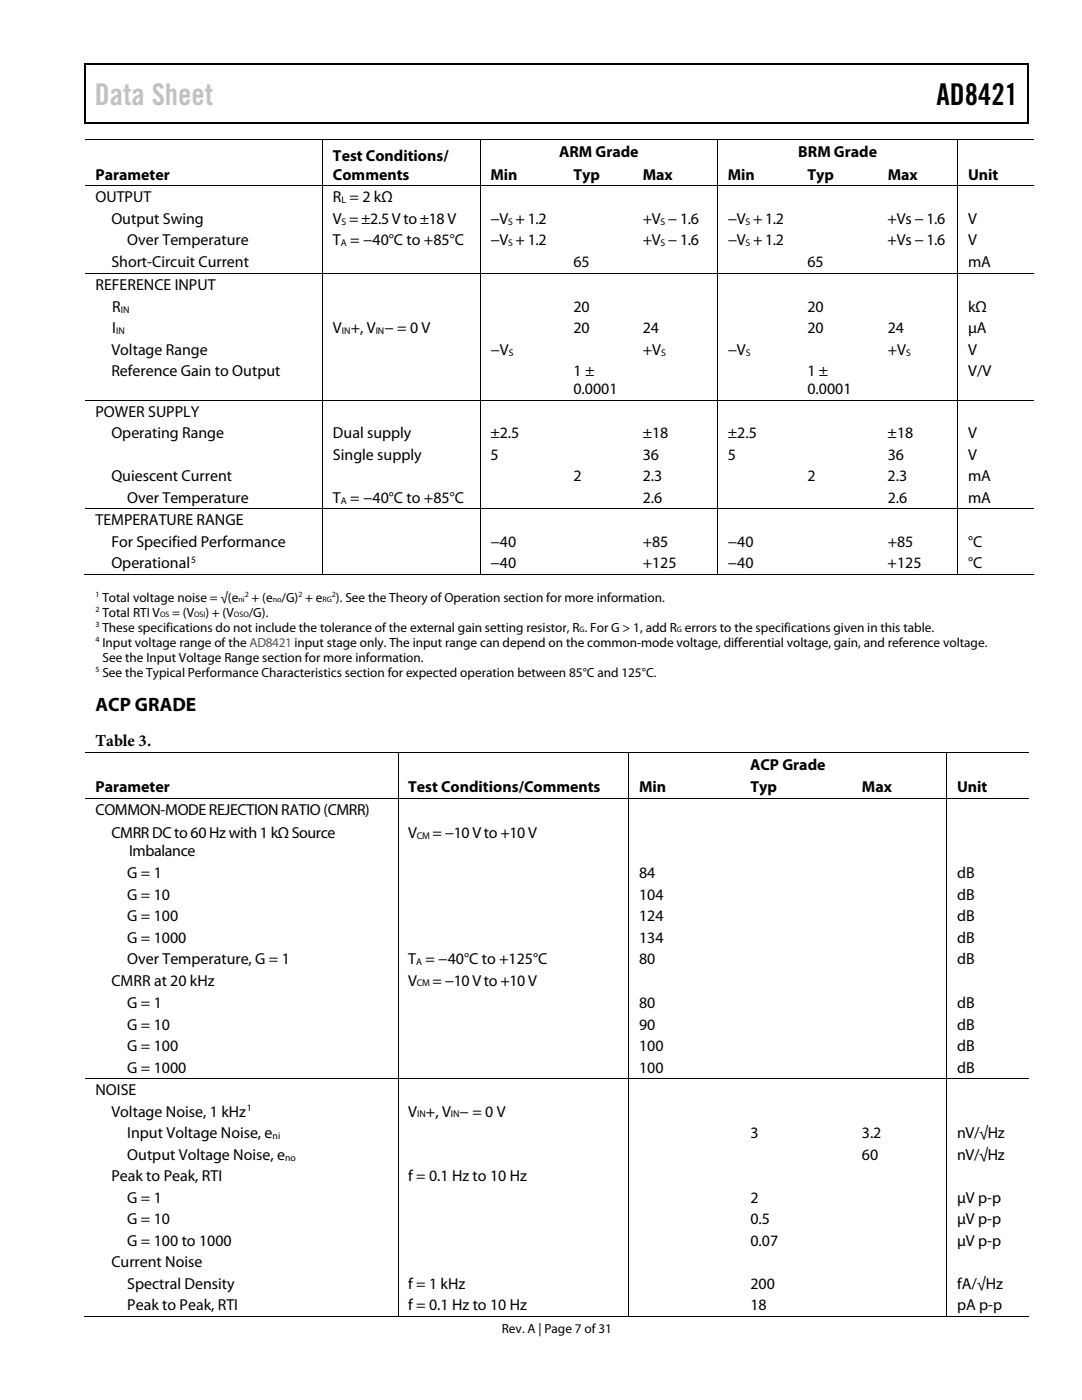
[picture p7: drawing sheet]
<svg xmlns="http://www.w3.org/2000/svg" width="216mm" height="279mm" viewBox="0 0 216 279" stroke-linecap="round" stroke-linejoin="round" font-family="sans-serif">
<defs><g id="words">
<text font-size="6" fill="#c1c1c1" x="18.9" y="21">Data Sheet</text>
<text font-size="6" x="186.9" y="21">AD8421</text>
<text font-size="3.9" x="19" y="142">ACP GRADE</text>
<text font-size="3.3" x="19" y="148.8">Table 3.</text>
<g font-size="3.2">
<text x="19" y="35.9">Parameter</text>
<text x="66.4" y="32.2">Test Conditions/</text>
<text x="66.4" y="35.9">Comments</text>
<text x="97.9" y="35.9">Min</text>
<text x="111.6" y="31.4">ARM Grade</text>
<text x="114.4" y="35.9">Typ</text>
<text x="128.3" y="35.9">Max</text>
<text x="145.2" y="35.9">Min</text>
<text x="159.3" y="31.4">BRM Grade</text>
<text x="161.1" y="35.9">Typ</text>
<text x="177.1" y="35.9">Max</text>
<text x="193.2" y="35.9">Unit</text>
<text x="19" y="40.3">OUTPUT</text>
<text x="66.4" y="40.3">R = 2 kΩ</text>
<text x="22.2" y="44.6">Output Swing</text>
<text x="66.4" y="44.6">V = ±2.5V to ±18V</text>
<text x="97.9" y="44.6">−V + 1.2</text>
<text x="128.2" y="44.6">+V − 1.6</text>
<text x="145.2" y="44.6">−V + 1.2</text>
<text x="177.1" y="44.6">+Vs − 1.6</text>
<text x="193.2" y="44.6">V</text>
<text x="22.2" y="53.2">Short-Circuit Current</text>
<text x="25.4" y="48.9">Over Temperature</text>
<text x="66.4" y="48.9">T = −40°C to +85°C</text>
<text x="97.9" y="48.9">−V + 1.2</text>
<text x="114.4" y="53.2">65</text>
<text x="128.2" y="48.9">+V − 1.6</text>
<text x="145.2" y="48.9">−V + 1.2</text>
<text x="161.1" y="53.2">65</text>
<text x="177.1" y="48.9">+Vs − 1.6</text>
<text x="193.2" y="53.2">mA</text>
<text x="193.2" y="48.9">V</text>
<text x="19" y="57.9">REFERENCE INPUT</text>
<text x="22.4" y="62.2">R</text>
<text x="114.4" y="62.2">20</text>
<text x="161.1" y="62.2">20</text>
<text x="193.2" y="62.2">kΩ</text>
<text x="22.2" y="70.8">Voltage Range</text>
<text x="22.4" y="66.5">I</text>
<text x="66.4" y="66.5">V +, V − = 0 V</text>
<text x="97.9" y="70.8">−V</text>
<text x="114.4" y="66.5">20</text>
<text x="128.2" y="66.5">24</text>
<text x="128.2" y="70.8">+V</text>
<text x="145.2" y="70.8">−V</text>
<text x="161.1" y="66.5">20</text>
<text x="177.1" y="66.5">24</text>
<text x="177.1" y="70.8">+V</text>
<text x="193.2" y="66.5">µA</text>
<text x="193.2" y="70.8">V</text>
<text x="22.2" y="75.1">Reference Gain to Output</text>
<text x="114.4" y="75.1">1 ±</text>
<text x="161.1" y="75.1">1 ±</text>
<text x="193.2" y="75.1">V/V</text>
<text x="19" y="83.2">POWER SUPPLY</text>
<text x="114.4" y="78.7">0.0001</text>
<text x="161.1" y="78.7">0.0001</text>
<text x="22.2" y="87.5">Operating Range</text>
<text x="66.4" y="87.5">Dual supply</text>
<text x="97.9" y="87.5">±2.5</text>
<text x="128.2" y="87.5">±18</text>
<text x="145.2" y="87.5">±2.5</text>
<text x="177.1" y="87.5">±18</text>
<text x="193.2" y="87.5">V</text>
<text x="66.4" y="91.8">Single supply</text>
<text x="97.9" y="91.8">5</text>
<text x="128.2" y="91.8">36</text>
<text x="145.2" y="91.8">5</text>
<text x="177.1" y="91.8">36</text>
<text x="193.2" y="91.8">V</text>
<text x="22.2" y="96.1">Quiescent Current</text>
<text x="25.4" y="100.4">Over Temperature</text>
<text x="66.4" y="100.4">T = −40°C to +85°C</text>
<text x="114.4" y="96.1">2</text>
<text x="128.2" y="96.1">2.3</text>
<text x="128.2" y="100.4">2.6</text>
<text x="161.1" y="96.1">2</text>
<text x="177.1" y="96.1">2.3</text>
<text x="177.1" y="100.4">2.6</text>
<text x="193.2" y="96.1">mA</text>
<text x="193.2" y="100.4">mA</text>
<text x="19" y="104.8">TEMPERATURE RANGE</text>
<text x="22.2" y="109.1">For Specified Performance</text>
<text x="22.2" y="113.4">Operational</text>
<text x="97.9" y="113.4">−40</text>
<text x="97.9" y="109.1">−40</text>
<text x="128.2" y="113.4">+125</text>
<text x="128.2" y="109.1">+85</text>
<text x="145.2" y="113.4">−40</text>
<text x="145.2" y="109.1">−40</text>
<text x="177.1" y="113.4">+125</text>
<text x="177.1" y="109.1">+85</text>
<text x="193.2" y="113.4">°C</text>
<text x="193.2" y="109.1">°C</text>
<text x="149.7" y="153.6">ACP Grade</text>
<text x="19" y="158.1">Parameter</text>
<text x="81.4" y="158.1">Test Conditions/Comments</text>
<text x="127.5" y="158.1">Min</text>
<text x="149.7" y="158.1">Typ</text>
<text x="172" y="158.1">Max</text>
<text x="191" y="158.1">Unit</text>
<text x="19" y="162.6">COMMON-MODE REJECTIONRATIO (CMRR)</text>
<text x="22.2" y="167.3">CMRR DC to 60 Hz with 1 kΩSource</text>
<text x="81.4" y="167.3">V</text>
<text x="86.3" y="167.3">= −10 V to +10 V</text>
<text x="25.8" y="170.9">Imbalance</text>
<text x="25.4" y="175.2">G = 1</text>
<text x="25.4" y="179.5">G = 10</text>
<text x="127.5" y="175.2">84</text>
<text x="127.5" y="179.5">104</text>
<text x="191" y="175.2">dB</text>
<text x="191" y="179.5">dB</text>
<text x="25.4" y="183.8">G = 100</text>
<text x="127.5" y="183.8">124</text>
<text x="191" y="183.8">dB</text>
<text x="25.4" y="188.1">G = 1000</text>
<text x="127.5" y="188.1">134</text>
<text x="191" y="188.1">dB</text>
<text x="22.2" y="196.7">CMRR at 20 kHz</text>
<text x="25.4" y="192.4">Over Temperature, G = 1</text>
<text x="81.4" y="192.4">T = −40°C to +125°C</text>
<text x="81.5" y="196.7">V</text>
<text x="86.3" y="196.7">= −10 V to +10 V</text>
<text x="127.5" y="192.4">80</text>
<text x="191" y="192.4">dB</text>
<text x="25.4" y="201.2">G = 1</text>
<text x="127.5" y="201.2">80</text>
<text x="191" y="201.2">dB</text>
<text x="25.4" y="205.5">G = 10</text>
<text x="25.4" y="209.8">G = 100</text>
<text x="127.5" y="205.5">90</text>
<text x="127.5" y="209.8">100</text>
<text x="191" y="205.5">dB</text>
<text x="191" y="209.8">dB</text>
<text x="25.4" y="214.1">G = 1000</text>
<text x="127.5" y="214.1">100</text>
<text x="191" y="214.1">dB</text>
<text x="19" y="218.5">NOISE</text>
<text x="22.2" y="222.8">Voltage Noise, 1 kHz</text>
<text x="25.4" y="227.1">Input Voltage Noise, e</text>
<text x="81.4" y="222.8">V +, V − = 0 V</text>
<text x="149.7" y="227.1">3</text>
<text x="172" y="227.1">3.2</text>
<text x="191" y="227.1">nV/√Hz</text>
<text x="25.4" y="231.4">Output Voltage Noise, e</text>
<text x="172" y="231.4">60</text>
<text x="191" y="231.4">nV/√Hz</text>
<text x="22.2" y="235.7">Peak to Peak, RTI</text>
<text x="81.5" y="235.7">f = 0.1 Hz to 10 Hz</text>
<text x="25.4" y="240">G = 1</text>
<text x="25.4" y="244.3">G = 10</text>
<text x="149.7" y="240">2</text>
<text x="149.7" y="244.3">0.5</text>
<text x="191" y="240">µV p-p</text>
<text x="191" y="244.3">µV p-p</text>
<text x="25.4" y="248.6">G = 100 to 1000</text>
<text x="149.7" y="248.6">0.07</text>
<text x="191" y="248.6">µV p-p</text>
<text x="22.2" y="252.9">Current Noise</text>
<text x="25.4" y="257.2">Spectral Density</text>
<text x="81.4" y="257.2">f = 1 kHz</text>
<text x="149.7" y="257.2">200</text>
<text x="191" y="257.2">fA/√Hz</text>
<text x="25.4" y="261.5">Peak to Peak, RTI</text>
<text x="81.5" y="261.5">f = 0.1 Hz to 10 Hz</text>
<text x="149.7" y="261.5">18</text>
<text x="191" y="261.5">pA p-p</text>
</g>
<g font-size="2.6">
<text x="20.4" y="120.1">Total voltage noise = √(e</text>
<text x="20.4" y="123">Total RTI V</text>
<text x="34.4" y="123">= (V</text>
<text x="41" y="123">) + (V</text>
<text x="49.6" y="123">/G).</text>
<text x="50.2" y="120.1">+ (e /G) + e</text>
<text x="67" y="120.1">). See the Theory of Operation section for more information.</text>
<text x="20.4" y="126">These specifications do not include the tolerance of the external gain setting resistor, R . For G &gt; 1, add R errors to the specifications given in this table.</text>
<text x="20.4" y="129">Input voltage range of the AD8421 input stage only. The input range can depend on the common-mode voltage, differential voltage, gain, and reference voltage.</text>
<text x="20.4" y="135">See the Typical Performance Characteristics section for expected operation between 85°C and 125°C.</text>
<text x="20.4" y="132">See the Input Voltage Range section for more information.</text>
<text x="100.1" y="266">Rev. A | Page 7 of 31</text>
</g>
<g font-size="1.9">
<text x="68.2" y="40.5">L</text>
<text x="68.2" y="44.8">S</text>
<text x="101.4" y="44.8">S</text>
<text x="131.8" y="44.8">S</text>
<text x="148.8" y="44.8">S</text>
<text x="68" y="49.1">A</text>
<text x="101.4" y="49.1">S</text>
<text x="131.8" y="49.1">S</text>
<text x="148.8" y="49.1">S</text>
<text x="24.1" y="62.4">IN</text>
<text x="23.2" y="66.7">IN</text>
<text x="68.2" y="66.7">IN</text>
<text x="75" y="66.7">IN</text>
<text x="101.5" y="71">S</text>
<text x="131.9" y="71">S</text>
<text x="148.8" y="71">S</text>
<text x="180.8" y="71">S</text>
<text x="68" y="100.5">A</text>
<text x="38.1" y="112.4">5</text>
<text x="83.2" y="167.5">CM</text>
<text x="83" y="192.6">A</text>
<text x="83.2" y="196.9">CM</text>
<text x="49.3" y="221.8">1</text>
<text x="54.4" y="227.3">ni</text>
<text x="83.2" y="223">IN</text>
<text x="90" y="223">IN</text>
<text x="56.9" y="231.6">no</text>
</g>
<g font-size="1.6">
<text x="19" y="119.2">1</text>
<text x="48.8" y="119.2">2</text>
<text x="59.5" y="119.2">2</text>
<text x="66.2" y="119.2">2</text>
<text x="19" y="122.2">2</text>
<text x="19" y="125.2">3</text>
<text x="31.9" y="123.2">OS</text>
<text x="38.7" y="123.2">OSI</text>
<text x="46.7" y="123.2">OSO</text>
<text x="47.6" y="120.2">ni</text>
<text x="54.4" y="120.2">no</text>
<text x="64.4" y="120.2">RG</text>
<text x="19" y="128.1">4</text>
<text x="115.7" y="126.2">G</text>
<text x="135.1" y="126.2">G</text>
<text x="19" y="134.1">5</text>
</g>
</g></defs>
<g fill="#000">
<path d="M16.9 12.7h.2v1h-.2zM16.9 12.7h.2v.3h-.2zM82.5 12.7h.3v.3h-.3zM205.1 12.7h.2v1h-.2zM205.1 12.7h.2v.3h-.2zM16.9 24.4h.2v.3h-.2zM64.3 27.9h.2v.1h-.2zM64.3 37h.2v.2h-.2zM82.3 24.4h.2v.3h-.2zM95.7 27.9h.2v.1h-.2zM95.7 37h.2v.2h-.2zM112.4 37h.2v.2h-.2z"/>
<path d="M126.2 37h.2v.2h-.2zM143.1 27.9h.2v.1h-.2zM143.1 37h.2v.2h-.2zM159.1 37h.1v.2h-.1zM175.1 37h.2v.2h-.2zM191.1 27.9h.1v.1h-.1zM191.1 37h.1v.2h-.1zM205.1 24.4h.2v.3h-.2zM64.3 54.6h.2v.2h-.2zM95.7 54.6h.2v.2h-.2zM112.4 54.6h.2v.2h-.2zM126.2 54.6h.2v.2h-.2z"/>
<path d="M143.1 54.6h.2v.2h-.2zM159.1 54.6h.1v.2h-.1zM175.1 54.6h.2v.2h-.2zM191.1 54.6h.1v.2h-.1zM64.3 79.8h.2v.2h-.2zM95.7 79.8h.2v.2h-.2zM112.4 79.8h.2v.2h-.2zM126.2 79.8h.2v.2h-.2zM143.1 79.8h.2v.2h-.2zM159.1 79.8h.1v.2h-.1zM175.1 79.8h.2v.2h-.2zM191.1 79.8h.1v.2h-.1z"/>
<path d="M64.3 101.5h.2v.2h-.2zM64.3 114.6h.2v.1h-.2zM95.7 101.5h.2v.2h-.2zM95.7 114.6h.2v.1h-.2zM112.1 114.6h.2v.1h-.2zM112.4 101.5h.2v.2h-.2zM126 114.6h.1v.1h-.1zM126.2 101.5h.2v.2h-.2zM143.1 101.5h.2v.2h-.2zM143.1 114.6h.2v.1h-.2zM158.8 114.6h.2v.1h-.2zM159.1 101.5h.1v.2h-.1z"/>
<path d="M174.8 114.6h.2v.1h-.2zM175.1 101.5h.2v.2h-.2zM191.1 101.5h.1v.2h-.1zM191.1 114.6h.1v.1h-.1zM79.3 150.1h.2v.1h-.2zM79.3 159.2h.2v.2h-.2zM125.4 150.1h.2v.1h-.2zM125.4 159.2h.2v.2h-.2zM147.7 159.2h.2v.2h-.2zM169.9 159.2h.2v.2h-.2zM188.8 150.1h.2v.1h-.2zM188.8 159.2h.2v.2h-.2z"/>
<path d="M79.3 215.2h.2v.2h-.2zM125.4 215.2h.2v.2h-.2zM147.7 215.2h.2v.2h-.2zM169.9 215.2h.2v.2h-.2zM188.8 215.2h.2v.2h-.2zM79.3 262.7h.2v.1h-.2zM125.4 262.7h.2v.1h-.2zM147.4 262.7h.2v.1h-.2zM169.7 262.7h.2v.1h-.2zM188.8 262.7h.2v.1h-.2z"/>
</g>
<path d="M17 13.7v10.7M17.1 12.8h65.4M82.8 12.8h122.3M205.2 13.7v10.7M17.1 24.5h188" fill="none" stroke="#000" stroke-width=".25"/>
<g fill="none" stroke="#000" stroke-width=".2">
<path d="M17 27.9h47.3M17 37.1h47.3M64.4 28v9M64.4 37.2v17.4M64.5 27.9h31.2M64.5 37.1h31.2M95.8 28v9M95.8 37.2v17.4M95.9 27.9h47.2M95.9 37.1h16.5M112.6 37.1h13.6M126.4 37.1h16.7"/>
<path d="M143.2 28v9M143.2 37.2v17.4M143.3 27.9h47.7M143.3 37.1h15.8M159.2 37.1h15.9M175.3 37.1h15.8M191.1 28v9M191.1 37.2v17.4M191.2 27.9h15.2M191.2 37.1h15.2M17 54.7h47.3M64.4 54.8v25"/>
<path d="M64.5 54.7h31.2M95.8 54.8v25M95.9 54.7h16.5M112.6 54.7h13.6M126.4 54.7h16.7M143.2 54.8v25M143.3 54.7h15.8M159.2 54.7h15.9M175.3 54.7h15.8M191.1 54.8v25M191.2 54.7h15.2M17 79.9h47.3"/>
<path d="M64.5 79.9h31.2M95.9 79.9h16.5M112.6 79.9h13.6M126.4 79.9h16.7M143.3 79.9h15.8M159.2 79.9h15.9M175.3 79.9h15.8M191.2 79.9h15.2M64.4 80v21.5M95.8 80v21.5M143.2 80v21.5M191.1 80v21.5"/>
<path d="M16.8 114.7h47.5M17 101.6h47.3M64.4 101.7v12.9M64.5 101.6h31.2M64.5 114.7h31.2M95.8 101.7v12.9M95.9 101.6h16.5M95.9 114.7h47.2M112.6 101.6h13.6M126.4 101.6h16.7M143.2 101.7v12.9M143.3 101.6h15.8"/>
<path d="M143.3 114.7h47.8M159.2 101.6h15.9M175.3 101.6h15.8M191.1 101.7v12.9M191.2 101.6h15.2M191.2 114.7h15.2M17 150.1h62.3M17 159.3h62.3M79.4 150.2v9M79.4 159.4v55.8M79.5 150.1h45.9M79.5 159.3h45.9"/>
<path d="M125.5 150.2v9M125.5 159.4v55.8M125.6 150.1h63.2M125.6 159.3h22.1M147.9 159.3h22M170.1 159.3h18.7M188.9 150.2v9M188.9 159.4v55.8M189 150.1h16.2M189 159.3h16.2M17 215.3h62.3M79.4 215.4v47.3"/>
<path d="M79.5 215.3h45.9M125.5 215.4v47.3M125.6 215.3h22.1M147.9 215.3h22M170.1 215.3h18.7M188.9 215.4v47.3M189 215.3h16.2M16.8 262.8h62.5M79.5 262.8h45.9M125.6 262.8h63.2M189 262.8h16.2"/>
</g>
<use href="#words"/>
</svg>
